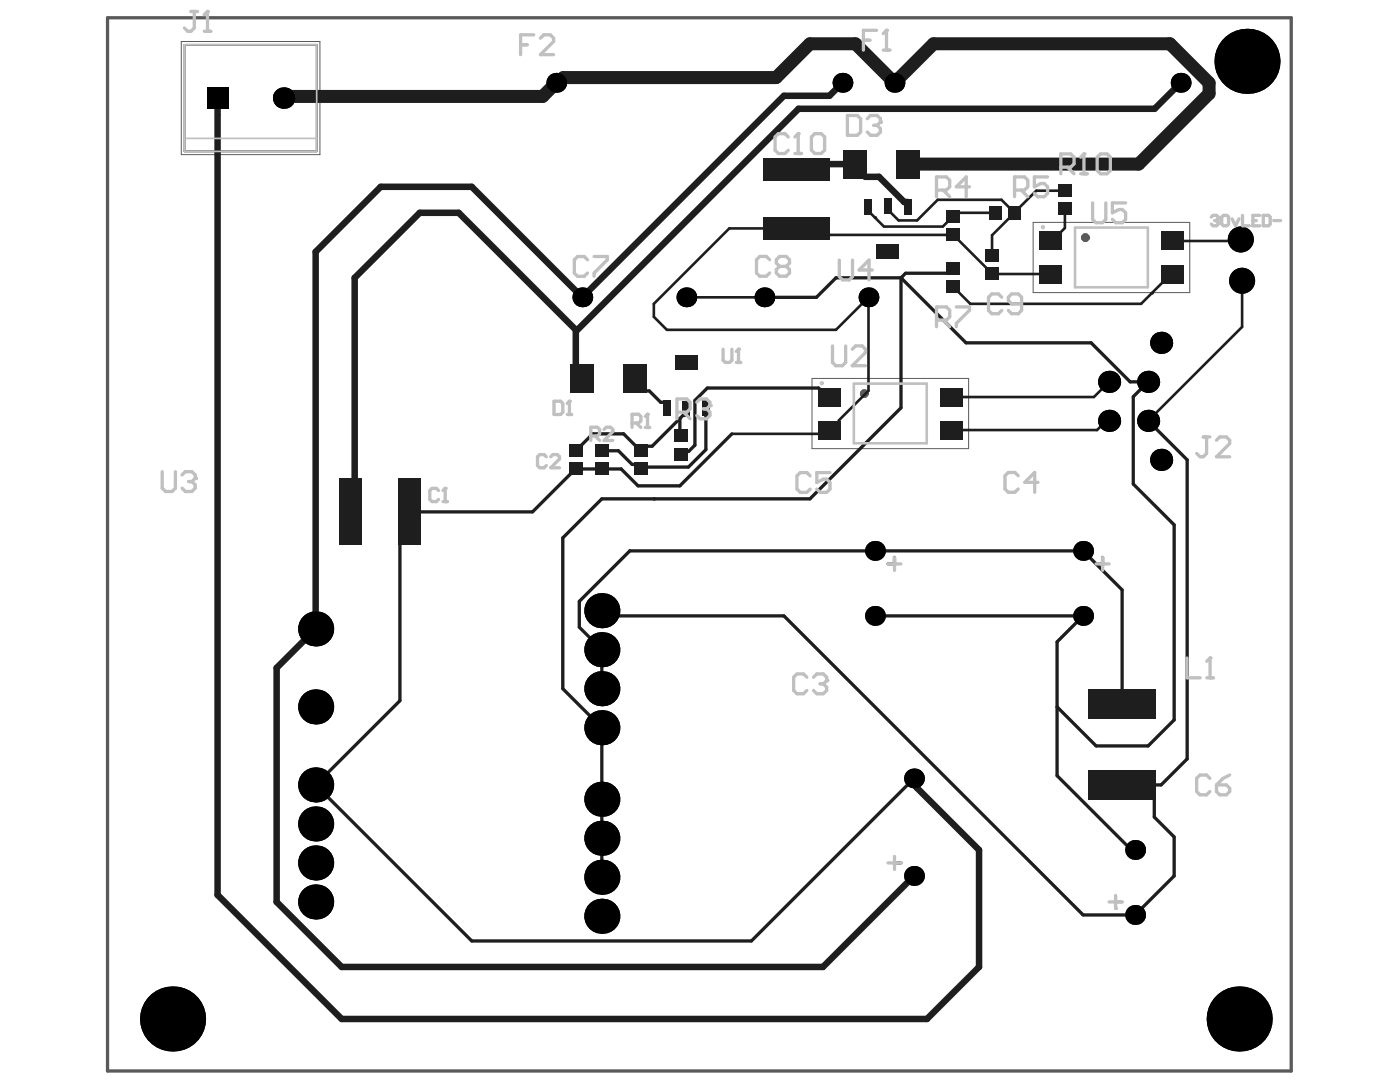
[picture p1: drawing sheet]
<svg xmlns="http://www.w3.org/2000/svg" width="279mm" height="216mm" viewBox="0 0 279 216" stroke-linecap="round" stroke-linejoin="round" font-family="sans-serif">
<path d="M36.2 8.3h27.7v22.6h-27.7zM206.2 44.4h31.2v14h-31.2zM162.1 75.5h31.2v14h-31.2z" fill="none" stroke="#5a5a5a" stroke-width=".2"/>
<path d="M21.5 3.5h236.2v210.2h-236.2zM178.5 111.2v1.3M178.5 172.2h1.3" fill="none" stroke="#5a5a5a" stroke-width=".66"/>
<path d="M36.8 8.9h26.4v21.3h-26.4z" fill="none" stroke="#5a5a5a" stroke-width=".33"/>
<g fill="none" stroke="#5a5a5a" stroke-width=".78">
<circle cx="216.6" cy="47.4" r=".47"/>
<circle cx="172.5" cy="78.5" r=".47"/>
</g>
<circle cx="43.4" cy="22.9" r=".26" fill="none" stroke="#5a5a5a" stroke-width=".52"/>
<circle cx="178.5" cy="112.5" r=".33" fill="#5a5a5a"/>
<path d="M177.2 112.5h1.3M220 111.2v1.3" fill="none" stroke="#5a5a5a" stroke-width=".66"/>
<circle cx="220" cy="112.5" r=".33" fill="#5a5a5a"/>
<path d="M218.8 112.5h1.2" fill="none" stroke="#5a5a5a" stroke-width=".66"/>
<g fill="#000">
<circle cx="56.6" cy="19.6" r="2.14"/>
<circle cx="111" cy="16.5" r="1.98"/>
<circle cx="168.1" cy="16.5" r="1.98"/>
<circle cx="178.5" cy="16.5" r="1.98"/>
<circle cx="235.6" cy="16.5" r="1.98"/>
<circle cx="248.9" cy="12.2" r="6.5"/>
<circle cx="116.2" cy="59.3" r="1.98"/>
<circle cx="137" cy="59.3" r="1.98"/>
<circle cx="152.6" cy="59.3" r="1.98"/>
<circle cx="173.3" cy="59.3" r="1.98"/>
<circle cx="247.6" cy="47.8" r="2.6"/>
<circle cx="247.9" cy="56" r="2.6"/>
<circle cx="221.3" cy="76.2" r="2.21"/>
<circle cx="229.1" cy="76.2" r="2.21"/>
<circle cx="231.7" cy="68.4" r="2.21"/>
<circle cx="221.3" cy="84" r="2.21"/>
<circle cx="229.1" cy="84" r="2.21"/>
<circle cx="231.7" cy="91.8" r="2.21"/>
<circle cx="174.6" cy="109.9" r="1.98"/>
<circle cx="216.2" cy="109.9" r="1.98"/>
<circle cx="63" cy="125.5" r="3.5"/>
<circle cx="120.1" cy="129.6" r="3.5"/>
<circle cx="120.1" cy="121.9" r="3.5"/>
<circle cx="120.1" cy="137.4" r="3.5"/>
<circle cx="174.6" cy="122.9" r="1.98"/>
<circle cx="216.2" cy="122.9" r="1.98"/>
<circle cx="63" cy="141.1" r="3.5"/>
<circle cx="63" cy="156.6" r="3.5"/>
<circle cx="120.1" cy="159.5" r="3.5"/>
<circle cx="120.1" cy="145.2" r="3.5"/>
<circle cx="182.4" cy="155.3" r="1.98"/>
<circle cx="63" cy="164.4" r="3.5"/>
<circle cx="63" cy="180" r="3.5"/>
<circle cx="63" cy="172.2" r="3.5"/>
<circle cx="120.1" cy="175" r="3.5"/>
<circle cx="120.1" cy="167.3" r="3.5"/>
<circle cx="182.4" cy="174.8" r="1.98"/>
<circle cx="226.5" cy="169.6" r="1.98"/>
<circle cx="120.1" cy="182.8" r="3.5"/>
<circle cx="226.5" cy="182.6" r="1.98"/>
<circle cx="34.4" cy="203.3" r="6.5"/>
<circle cx="247.3" cy="203.3" r="6.5"/>
</g>
<path d="M41.3 17.4h4.3v4.3h-4.3z" fill-rule="evenodd" fill="#000"/>
<circle cx="63" cy="156.6" r=".33" fill="#1e1e1e"/>
<path d="M115.9 89l-1 .9" fill="none" stroke="#1e1e1e" stroke-width=".66"/>
<path d="M114.9 74.3l1.2 1.2" fill="none" stroke="#1e1e1e" stroke-width="1.3"/>
<circle cx="114.9" cy="65.8" r=".65" fill="#1e1e1e"/>
<path d="M126.7 75.5v.5M123.4 89.9l2.7 2.8h.9M120.1 121.9l1 1" fill="none" stroke="#1e1e1e" stroke-width=".66"/>
<circle cx="130.5" cy="99.5" r=".33" fill="#1e1e1e"/>
<path d="M130.1 89h-1.3l-.9 .9M135.7 83.5v3.8M137.4 90.1h-.8l-.9 .9" fill="none" stroke="#1e1e1e" stroke-width=".66"/>
<circle cx="137" cy="59.3" r=".26" fill="#1e1e1e"/>
<path d="M167.4 83.9v.3l-1.6 1.6h-.3l-.8 .8" fill="none" stroke="#1e1e1e" stroke-width=".53"/>
<path d="M165.2 79.2h.3" fill="none" stroke="#1e1e1e" stroke-width=".66"/>
<path d="M168.1 16.5l-2.6 2.6" fill="none" stroke="#1e1e1e" stroke-width="1.3"/>
<circle cx="174.6" cy="43.4" r=".26" fill="#1e1e1e"/>
<path d="M173.3 42.1l1.3 1.3" fill="none" stroke="#1e1e1e" stroke-width=".53"/>
<path d="M170.7 32.7l.6 .7v.5" fill="none" stroke="#1e1e1e" stroke-width="1.3"/>
<circle cx="179.8" cy="55.4" r=".33" fill="#1e1e1e"/>
<path d="M177.3 41.9l2 2.1M190.2 57.3h.1M190.2 46.9h.1M190.2 43.2l-2 2M197 53.6l1 1.1M198 46.9v4.1M203.4 41.4l-1 1.1M209.6 48.1h.3M212.5 41.7v3.8M221.3 84h-.5l-1.9 1.8" fill="none" stroke="#1e1e1e" stroke-width=".53"/>
<path d="M182.4 155.3l.5 .5" fill="none" stroke="#1e1e1e" stroke-width="1.3"/>
<path d="M190.2 53.6l-.9 .9M225.8 169.6h.7" fill="none" stroke="#1e1e1e" stroke-width=".66"/>
<circle cx="229.9" cy="58.5" r=".26" fill="#1e1e1e"/>
<g fill="none" stroke="#1e1e1e" stroke-width=".53">
<path d="M212.5 38.1h-5.7l-3.4 3.3M137 59.3h15.6M174.6 43.4l1.8 1.8h11.8M177.3 41.2v.7M190.2 46.9h-29.9l-1.3-1.3h-13.5l-15 15v2.6l2.6 2.6h33.7l6.5-6.5v18.7l-5.9 5.9M190.3 46.9l6.7 6.7M198 54.7h11.6M198.8 42.5h-7.8l-.8 .7M202.4 42.4l-2.5-2.5h-12.8l-4.1 4.1h-3.7M202.4 42.5l-4.4 4.4M212.5 45.5l-2.6 2.6M233.9 54.9l-.2-.2-6 5.9h-34.1l-3.3-3.3"/>
<path d="M247.6 47.8l-.3 .3h-13.3M247.9 56v9.2l-18.8 18.8M221.3 76.2l-3 3h-28.4M146.1 86.6h18.6M189.9 85.8h29"/>
</g>
<g fill="none" stroke="#1e1e1e" stroke-width=".66">
<path d="M179.8 55.4v26l-18.2 18.1h-41.5l-7.8 7.8v30.1l7.8 7.8v29.8M179.8 55.4l13 13h25l7.7 7.8h3.6l-2.9 3v17.4l8.1 8.1v39l-5.2 5.1h-10.3l-7.8-7.7M179.8 55.4h-13l-3.9 3.9h-10.3M189.3 54.5h-8.6l-.9 .9M126.7 76l1.9 2h1l2.3 2.3h.7l.4 .4v.7M165.2 79.2l-1.8-1.8h-22.2l-2.5 2.5v8.9l-1.3 1.3M115.9 89l2.4-2.4h6.2l3.4 3.3M120.8 89.9h2.6M136.5 82.7l-6.4 6.3M140.9 81.4v8.3l-3.5 3.5h-8.5l-.2 .2v1l-1.7-1.7M146.1 86.6l-10.4 10.3h-8.4l-3.3-3.3h-9.2l-8.5 8.5h-24.6l-1.9 1.9v35.8l-16.8 16.8 31.1 31.2h55.9l32.4-32.5M229.1 84l7.8 7.8v59.6l-5.2 5.2h-7.8"/>
<path d="M120.1 137.4v-7.8l-4.5-4.5v-5.1l10.1-10.1h90.5l7.7 7.8v22.8M121.1 122.9h35.3l59.8 59.7h10.3l7.8-7.8v-7.8l-3.9-4v-3.7l-2.7-2.7M174.6 122.9h41.6l-5.2 5.2v26.7l14.8 14.8"/>
</g>
<path d="M43.4 19.6v159l24.8 24.7h116.8l10.4-10.4v-23.3l-12.5-12.5v-1.3M165.5 19.1h-9.1l-40.2 40.2-22.1-22h-18.1l-13 12.9v75.3l-7.8 7.8v46.7l13 12.9h96l18.2-18.1M235.6 16.5l-5.2 5.2h-71l-44.3 44.3M170.7 32.7h-10.5l-1.2 1.2M171.3 33.9l1.4 1.4h2.7l5.1 5 .7 .1v.8M114.9 74.3v-8.5l-23.3-23.3h-7.8l-13 12.9v46l-.8 .7" fill="none" stroke="#1e1e1e" stroke-width="1.3"/>
<path d="M55.8 19.2h52.5l2.7-2.7h.4l1-1h42.5l6.7-6.8h9.1l7.8 7.8 7.8-7.8h47.2l7.8 7.8v2.2l-14.1 14h-46M58.1 19.2h.1" fill="none" stroke="#1e1e1e" stroke-width="2.6"/>
<g fill="#000">
<circle cx="56.6" cy="19.6" r="2.14"/>
<circle cx="111" cy="16.5" r="1.98"/>
<circle cx="168.1" cy="16.5" r="1.98"/>
<circle cx="178.5" cy="16.5" r="1.98"/>
<circle cx="235.6" cy="16.5" r="1.98"/>
<circle cx="248.9" cy="12.2" r="6.5"/>
<circle cx="116.2" cy="59.3" r="1.98"/>
<circle cx="137" cy="59.3" r="1.98"/>
<circle cx="152.6" cy="59.3" r="1.98"/>
<circle cx="173.3" cy="59.3" r="1.98"/>
<circle cx="247.6" cy="47.8" r="2.6"/>
<circle cx="247.9" cy="56" r="2.6"/>
<circle cx="221.3" cy="76.2" r="2.21"/>
<circle cx="229.1" cy="76.2" r="2.21"/>
<circle cx="231.7" cy="68.4" r="2.21"/>
<circle cx="221.3" cy="84" r="2.21"/>
<circle cx="229.1" cy="84" r="2.21"/>
<circle cx="231.7" cy="91.8" r="2.21"/>
<circle cx="174.6" cy="109.9" r="1.98"/>
<circle cx="216.2" cy="109.9" r="1.98"/>
<circle cx="63" cy="125.5" r="3.5"/>
<circle cx="120.1" cy="129.6" r="3.5"/>
<circle cx="120.1" cy="121.9" r="3.5"/>
<circle cx="120.1" cy="137.4" r="3.5"/>
<circle cx="174.6" cy="122.9" r="1.98"/>
<circle cx="216.2" cy="122.9" r="1.98"/>
<circle cx="63" cy="141.1" r="3.5"/>
<circle cx="63" cy="156.6" r="3.5"/>
<circle cx="120.1" cy="159.5" r="3.5"/>
<circle cx="120.1" cy="145.2" r="3.5"/>
<circle cx="182.4" cy="155.3" r="1.98"/>
<circle cx="63" cy="164.4" r="3.5"/>
<circle cx="63" cy="180" r="3.5"/>
<circle cx="63" cy="172.2" r="3.5"/>
<circle cx="120.1" cy="175" r="3.5"/>
<circle cx="120.1" cy="167.3" r="3.5"/>
<circle cx="182.4" cy="174.8" r="1.98"/>
<circle cx="226.5" cy="169.6" r="1.98"/>
<circle cx="120.1" cy="182.8" r="3.5"/>
<circle cx="226.5" cy="182.6" r="1.98"/>
<circle cx="34.4" cy="203.3" r="6.5"/>
<circle cx="247.3" cy="203.3" r="6.5"/>
</g>
<path d="M41.3 17.4h4.3v4.3h-4.3z" fill-rule="evenodd" fill="#000"/>
<g fill="#1e1e1e">
<path d="M113.6 88.7h2.6v2.5h-2.6z" fill-rule="evenodd"/>
<path d="M118.8 88.7h2.6v2.5h-2.6z" fill-rule="evenodd"/>
<path d="M134.6 89.4h2.6v2.4h-2.6z" fill-rule="evenodd"/>
<path d="M134.6 85.7h2.6v2.5h-2.6z" fill-rule="evenodd"/>
<path d="M140.2 79.8h1.4v3.1h-1.4z" fill-rule="evenodd"/>
<path d="M196.7 53.4h2.6v2.5h-2.6z" fill-rule="evenodd"/>
<path d="M113.6 92.3h2.6v2.5h-2.6z" fill-rule="evenodd"/>
<path d="M118.8 92.3h2.6v2.5h-2.6z" fill-rule="evenodd"/>
<path d="M136.1 80h1.6v3.1h-1.6z" fill-rule="evenodd"/>
<path d="M172.6 39.7h1.4v3.1h-1.4z" fill-rule="evenodd"/>
<path d="M176.5 39.6h1.6v3.1h-1.6z" fill-rule="evenodd"/>
<path d="M196.7 49.8h2.6v2.5h-2.6z" fill-rule="evenodd"/>
<path d="M197.5 41.2h2.5v2.6h-2.5z" fill-rule="evenodd"/>
<path d="M126.6 88.7h2.6v2.5h-2.6z" fill-rule="evenodd"/>
<path d="M163.3 83.9h4.4v3.8h-4.4z" fill-rule="evenodd"/>
<path d="M187.7 83.9h4.4v3.8h-4.4z" fill-rule="evenodd"/>
<path d="M188.9 52.4h2.6v2.5h-2.6z" fill-rule="evenodd"/>
<path d="M188.9 42h2.6v2.5h-2.6z" fill-rule="evenodd"/>
<path d="M207.4 52.8h4.4v3.8h-4.4z" fill-rule="evenodd"/>
<path d="M211.2 36.8h2.6v2.5h-2.6z" fill-rule="evenodd"/>
<path d="M231.8 52.8h4.4v3.8h-4.4z" fill-rule="evenodd"/>
<path d="M113.8 72.7h4.6v5.6h-4.6z" fill-rule="evenodd"/>
<path d="M126.6 92.3h2.6v2.5h-2.6z" fill-rule="evenodd"/>
<path d="M124.4 72.7h4.6v5.6h-4.6z" fill-rule="evenodd"/>
<path d="M132.3 79.9h1.4v3.1h-1.4z" fill-rule="evenodd"/>
<path d="M134.7 71h4.6v2.8h-4.6z" fill-rule="evenodd"/>
<path d="M163.3 77.3h4.4v3.8h-4.4z" fill-rule="evenodd"/>
<path d="M174.9 48.8h4.6v2.9h-4.6z" fill-rule="evenodd"/>
<path d="M168.4 29.9h4.6v5.6h-4.6z" fill-rule="evenodd"/>
<path d="M180.5 39.7h1.4v3.1h-1.4z" fill-rule="evenodd"/>
<path d="M187.7 77.3h4.4v3.8h-4.4z" fill-rule="evenodd"/>
<path d="M188.9 56h2.6v2.5h-2.6z" fill-rule="evenodd"/>
<path d="M188.9 45.6h2.6v2.5h-2.6z" fill-rule="evenodd"/>
<path d="M207.4 46.2h4.4v3.8h-4.4z" fill-rule="evenodd"/>
<path d="M211.2 40.5h2.6v2.4h-2.6z" fill-rule="evenodd"/>
<path d="M231.8 46.2h4.4v3.8h-4.4z" fill-rule="evenodd"/>
<path d="M67.8 95.5h4.4v13.3h-4.4z" fill-rule="evenodd"/>
<path d="M79.5 95.5h4.4v13.3h-4.4z" fill-rule="evenodd"/>
<path d="M201.2 41.2h2.4v2.6h-2.4z" fill-rule="evenodd"/>
<path d="M152.4 31.7h13.3v4.4h-13.3z" fill-rule="evenodd"/>
<path d="M217.2 153.6h13.5v6h-13.5z" fill-rule="evenodd"/>
<path d="M217.2 137.6h13.5v5.9h-13.5z" fill-rule="evenodd"/>
<path d="M178.9 29.9h4.6v5.6h-4.6z" fill-rule="evenodd"/>
<path d="M152.4 43.4h13.3v4.4h-13.3z" fill-rule="evenodd"/>
</g>
<path d="M36.8 27.6v2.6M63.2 27.6v2.6" fill="none" stroke="#c0c0c0" stroke-width=".33"/>
<circle cx="178.5" cy="172.2" r=".33" fill="#c0c0c0"/>
<path d="M177.2 112.5h2.6M178.5 111.2v2.6M218.8 112.5h2.5M220 111.2v2.6M177.2 172.2h2.6M178.5 170.9v2.6M221.3 180h2.6M222.6 178.7v1.3" fill="none" stroke="#c0c0c0" stroke-width=".66"/>
<path d="M214.5 45.4v11.9M229.1 45.4v11.9M170.4 76.6v11.9M185 76.6v11.9" fill="none" stroke="#c0c0c0" stroke-width=".52"/>
<path d="M36.8 8.9v18.7M63.2 8.9v18.7" fill="none" stroke="#c0c0c0" stroke-width=".33"/>
<circle cx="222.6" cy="181.3" r=".33" fill="#c0c0c0"/>
<path d="M144.3 69.7v2.2l.4 .4h.9l.5-.4v-2.2M146.9 72.3h.9M147.4 69.7v2.6M223.9 180h-1.3v1.3" fill="none" stroke="#c0c0c0" stroke-width=".66"/>
<path d="M36.8 8.9h26.4M36.8 27.6h26.4M36.8 30.2h26.4" fill="none" stroke="#c0c0c0" stroke-width=".33"/>
<path d="M214.5 57.3h14.6M214.5 45.4h14.6M170.4 76.5h14.6M170.4 88.5h14.6" fill="none" stroke="#c0c0c0" stroke-width=".52"/>
<circle cx="147.4" cy="69.7" r=".33" fill="#c0c0c0"/>
<path d="M38.1 2.3h1.3M38.8 2.3v3.3l-.7 .6h-.6l-.7-.6M40.7 6.2h1.4M41.4 2.3v3.9M147.4 69.7l-.5 .4" fill="none" stroke="#c0c0c0" stroke-width=".66"/>
<circle cx="41.4" cy="2.3" r=".33" fill="#c0c0c0"/>
<path d="M41.4 2.3l-.7 .7M87.5 97.9l-.4-.5h-.9l-.4 .5v1.7l.4 .5h.9l.4-.5M88.8 97.4v2.7M88.4 100.1h.9" fill="none" stroke="#c0c0c0" stroke-width=".66"/>
<circle cx="88.8" cy="97.4" r=".33" fill="#c0c0c0"/>
<path d="M88.8 97.4l-.4 .5M109 91.1l-.4-.4h-.9l-.4 .4v1.8l.4 .4h.9l.4-.4M109.9 91.1l.4-.4h.9l.5 .4v.5l-1.8 1.7h1.8M110.6 80.1h1.3l.4 .4v1.8l-.4 .4h-1.3zM113.2 82.7h.9M113.6 80.1v2.6" fill="none" stroke="#c0c0c0" stroke-width=".66"/>
<circle cx="113.6" cy="80.1" r=".33" fill="#c0c0c0"/>
<g fill="none" stroke="#c0c0c0" stroke-width=".66">
<path d="M103.9 8.9h1.3M106.5 7h-2.6v3.9M107.9 7.6l.6-.6h1.3l.7 .6v.7l-2.6 2.6h2.6M172.3 8h1.3M174.9 6h-2.6v4M176.3 10h1.3M176.9 6v4M153.6 51.8l-.6-.6h-1.4l-.6 .6v2.7l.6 .6h1.4l.6-.6M155.6 53.1l-.7-.6v-.7l.7-.6h1.3l.7 .6v.7l-.7 .6M155.6 53.1l-.7 .7v.7l.7 .6h1.3l.7-.6v-.7l-.7-.7M155.6 53.1h1.3M167.5 51.9v3.3l.7 .7h1.3l.6-.7v-3.3"/>
<path d="M174.1 53.9h-2.6l1.9-2v4M166.1 69v3.3l.7 .7h1.3l.7-.7v-3.3M170.1 69.7l.6-.7h1.4l.6 .7v.6l-2.6 2.7h2.6M113.6 80.1l-.4 .4"/>
</g>
<circle cx="176.9" cy="6" r=".33" fill="#c0c0c0"/>
<path d="M176.9 6l-.6 .7M186.9 37.9h2l.6-.6v-1.3l-.6-.7h-2v4M188.2 37.9l1.3 1.4M193.5 37.3h-2.6l1.9-2v4M211.7 33.4h2l.6-.7v-1.3l-.6-.7h-2v4M213 33.4l1.3 1.3M215.7 34.7h1.3M216.3 30.7v4" fill="none" stroke="#c0c0c0" stroke-width=".66"/>
<circle cx="216.3" cy="30.7" r=".33" fill="#c0c0c0"/>
<path d="M216.3 30.7l-.6 .7M219.6 30.7h1.3l.7 .7v2.6l-.7 .7h-1.3l-.6-.7v-2.6zM236.9 131.3v3.9h2.6M240.8 135.2h1.4M241.5 131.3v3.9M241.5 155.3l-.7-.7h-1.3l-.7 .7v2.6l.7 .7h1.3l.7-.7M242.8 156.6h2l.6 .7v.6l-.6 .7h-1.4l-.6-.7zM245.4 154.6l-1.3 .7-1.3 1.3" fill="none" stroke="#c0c0c0" stroke-width=".66"/>
<circle cx="241.5" cy="131.3" r=".33" fill="#c0c0c0"/>
<path d="M126.1 84.4h1.4l.4-.4v-.9l-.4-.4h-1.4v2.6M127 84.4l.9 .9M128.8 85.3h.9M129.2 82.7v2.6M240.1 87.2h1.4M240.8 87.2v3.3l-.7 .6h-.6l-.7-.6M242.8 87.8l.6-.6h1.4l.6 .6v.7l-2.6 2.6h2.6M241.5 131.3l-.7 .7" fill="none" stroke="#c0c0c0" stroke-width=".66"/>
<circle cx="129.2" cy="82.7" r=".33" fill="#c0c0c0"/>
<path d="M169.1 23h2l.7 .7v2.6l-.7 .7h-2zM173.1 23.7l.6-.7h1.4l.6 .7v.7M129.2 82.7l-.4 .4" fill="none" stroke="#c0c0c0" stroke-width=".66"/>
<circle cx="175.7" cy="24.4" r=".33" fill="#c0c0c0"/>
<path d="M174.4 25h.7M175.1 25l.6 .7v.6l-.6 .7h-1.4l-.6-.7M175.7 24.4l-.6 .6M241.7 43.3l.4-.3h.7l.3 .3v.4M186.9 63.9h2l.6-.7v-1.3l-.6-.7h-2v4M188.2 63.9l1.3 1.3M190.9 61.2h2.6v.7l-2.6 2.6v.7" fill="none" stroke="#c0c0c0" stroke-width=".66"/>
<circle cx="243.1" cy="43.7" r=".33" fill="#c0c0c0"/>
<path d="M242.4 44h.4M242.8 44l.3 .4v.3l-.3 .3h-.7l-.4-.3M243.1 43.7l-.3 .3M243.8 43.3l.4-.3h.6l.4 .3v1.4l-.4 .3h-.6l-.4-.3zM245.9 43.7l.7 1.3 .7-1.3M248 43v2h1.3M250 44h.7M251.4 43h-1.4v2h1.4M252.1 43h1.1l.3 .3v1.4l-.3 .3h-1.1zM254.2 44h1.4M32.4 94.1v3.3l.6 .7h1.3l.7-.7v-3.3M36.3 94.8l.7-.7h1.3l.7 .7v.6" fill="none" stroke="#c0c0c0" stroke-width=".66"/>
<circle cx="39" cy="95.4" r=".33" fill="#c0c0c0"/>
<path d="M37.6 96.1h.7M38.3 96.1l.7 .7v.6l-.7 .7h-1.3l-.7-.7M39 95.4l-.7 .7M161 135.1l-.6-.6h-1.4l-.6 .6v2.7l.6 .6h1.4l.6-.6M162.3 135.1l.7-.6h1.3l.7 .6v.7" fill="none" stroke="#c0c0c0" stroke-width=".66"/>
<circle cx="165" cy="135.8" r=".33" fill="#c0c0c0"/>
<path d="M135.1 82.2h2l.6-.6v-1.3l-.6-.7h-2v4M136.4 82.2l1.3 1.4M139 80.3l.7-.7h1.3l.7 .7v.6M161.7 95l-.7-.7h-1.3l-.6 .7v2.6l.6 .6h1.3l.7-.6M165.6 94.3h-2.6v2l1.3-.7h.7l.6 .7v1.3l-.6 .6h-1.3l-.7-.6M163.7 136.5h.6M164.3 136.5l.7 .6v.7l-.7 .6h-1.3l-.7-.6M165 135.8l-.7 .7" fill="none" stroke="#c0c0c0" stroke-width=".66"/>
<circle cx="141.7" cy="80.9" r=".33" fill="#c0c0c0"/>
<path d="M157.3 27.3l-.6-.6h-1.4l-.6 .6v2.7l.6 .6h1.4l.6-.6M158.6 30.6h1.4M159.3 26.7v3.9M117.3 51.8l-.7-.6h-1.3l-.7 .6v2.7l.7 .6h1.3l.7-.6M118.6 51.2h2.6v.6l-2.6 2.7v.6M140.4 81.6h.6M141 81.6l.7 .6v.7l-.7 .7h-1.3l-.7-.7M141.7 80.9l-.7 .7" fill="none" stroke="#c0c0c0" stroke-width=".66"/>
<circle cx="159.3" cy="26.7" r=".33" fill="#c0c0c0"/>
<g fill="none" stroke="#c0c0c0" stroke-width=".66">
<path d="M159.3 26.7l-.7 .6M161.9 27.3l.7-.6h1.3l.7 .6v2.7l-.7 .6h-1.3l-.7-.6zM202.5 37.9h2l.6-.6v-1.3l-.6-.7h-2v4M203.8 37.9l1.3 1.4M209.1 35.3h-2.7v2l1.3-.7h.7l.7 .7v1.3l-.7 .7h-1.3l-.7-.7M199.9 59.3l-.6-.7h-1.4l-.6 .7v2.6l.6 .7h1.4l.6-.7M218.1 40.5v3.3l.6 .6h1.3l.7-.6v-3.3M224.6 40.5h-2.6v2l1.3-.7h.7l.6 .7v1.3l-.6 .6h-1.3l-.7-.6M203.9 60.6h-2l-.7-.6v-.7l.7-.7h1.3l.7 .7v2.6l-.7 .7h-1.3l-.7-.7M117.9 87h1.3l.5-.4v-.9l-.5-.4h-1.3v2.6M118.8 87l.9 .9M120.5 85.7l.5-.4h.9l.4 .4v.4l-1.8 1.8h1.8"/>
<path d="M203.2 94.9l-.7-.6h-1.3l-.6 .6v2.7l.6 .6h1.3l.7-.6M207.2 96.3h-2.7l2-2v3.9"/>
</g>
<g fill="none" stroke="#c0c0c0" stroke-width=".33">
<circle cx="208.1" cy="45.3" r=".26"/>
<circle cx="164" cy="76.5" r=".26"/>
</g>
</svg>
